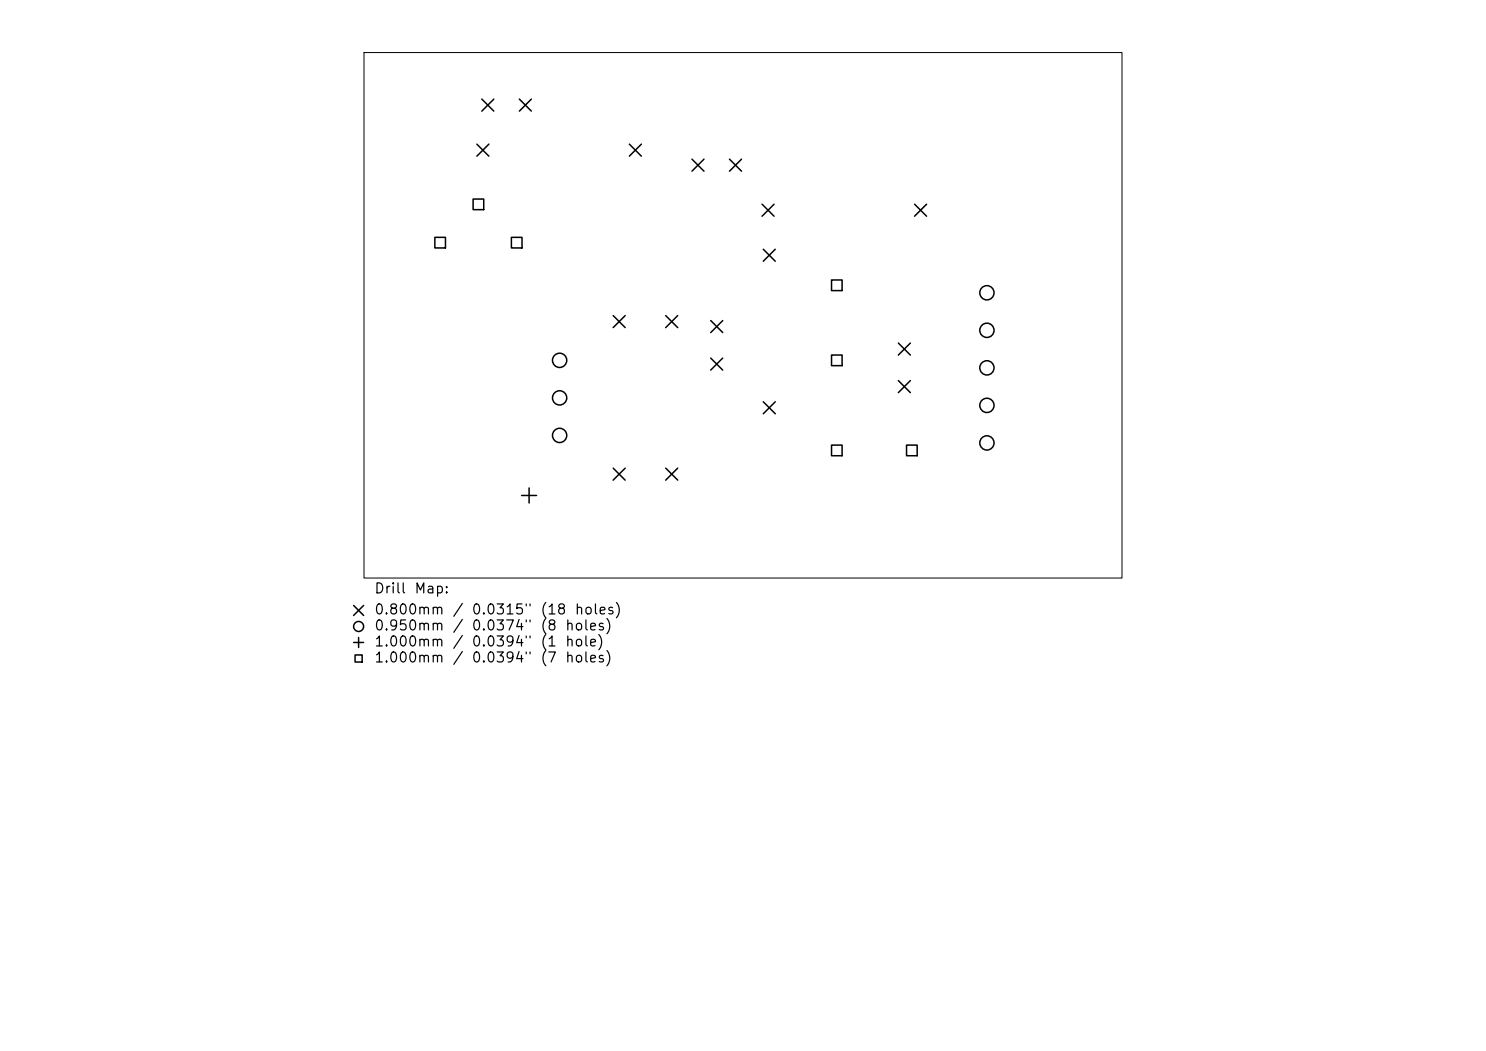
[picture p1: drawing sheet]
<svg xmlns="http://www.w3.org/2000/svg" width="297mm" height="210mm" viewBox="0 0 297 210" stroke-linecap="round" stroke-linejoin="round" font-family="sans-serif">
<defs><g id="words">
<g font-size="2">
<text x="74.7" y="119.1">Drill</text>
<text x="82.7" y="119.1">Map:</text>
<text x="74.7" y="123.3">0.800mm</text>
<text x="90.3" y="123.3">/</text>
<text x="94.1" y="123.3">0.0315&quot;</text>
<text x="107.8" y="123.3">(18</text>
<text x="114.7" y="123.3">holes)</text>
<text x="74.7" y="126.5">0.950mm</text>
<text x="74.7" y="129.7">1.000mm</text>
<text x="90.3" y="126.5">/</text>
<text x="90.3" y="129.7">/</text>
<text x="94.1" y="126.5">0.0374&quot;</text>
<text x="94.1" y="129.7">0.0394&quot;</text>
<text x="107.8" y="126.5">(8</text>
<text x="107.8" y="129.7">(1</text>
<text x="112.8" y="129.7">hole)</text>
<text x="74.7" y="132.9">1.000mm</text>
<text x="90.3" y="132.9">/</text>
<text x="94.1" y="132.9">0.0394&quot;</text>
<text x="107.8" y="132.9">(7</text>
<text x="112.8" y="132.9">holes)</text>
</g>
</g></defs>
<path d="M72.8 10.5h151.5v105h-151.5z" fill="none" stroke="#000" stroke-width=".2"/>
<g fill="none" stroke="#000" stroke-width=".3">
<path d="M96.3 19.8l2.4 2.4M98.7 19.8l-2.4 2.4M103.8 19.8l2.4 2.4M106.2 19.8l-2.4 2.4M94.6 39.8h2.1v2.1h-2.1zM95.3 28.8l2.4 2.4M97.7 28.8l-2.4 2.4M125.8 28.8l2.4 2.4M128.2 28.8l-2.4 2.4M138.3 31.8l2.4 2.4M140.7 31.8l-2.4 2.4M145.8 31.8l2.4 2.4"/>
<path d="M148.2 31.8l-2.4 2.4M86.9 47.4h2.1v2.1h-2.1zM102.2 47.4h2.1v2.1h-2.1zM152.3 40.8l2.4 2.4M152.6 49.8l2.4 2.4M154.7 40.8l-2.4 2.4M155 49.8l-2.4 2.4M166.2 55.9h2.1v2.2h-2.1zM182.8 40.8l2.4 2.4M185.2 40.8l-2.4 2.4M122.6 63.1l2.4 2.4M125 63.1l-2.4 2.4"/>
<path d="M133.1 63.1l2.4 2.4M135.5 63.1l-2.4 2.4M142.1 64.1l2.4 2.4M142.1 71.6l2.4 2.4M144.5 64.1l-2.4 2.4M144.5 71.6l-2.4 2.4M166.2 70.9h2.1v2.2h-2.1zM179.6 68.6l2.4 2.4M179.6 76.1l2.4 2.4M182 68.6l-2.4 2.4M182 76.1l-2.4 2.4M104.3 99h3"/>
<path d="M105.8 97.5v3M122.6 93.5l2.4 2.4M125 93.5l-2.4 2.4M133.1 93.5l2.4 2.4M135.5 93.5l-2.4 2.4M152.6 80.3l2.4 2.4M155 80.3l-2.4 2.4M166.2 88.9h2.1v2.2h-2.1zM181.2 88.9h2.1v2.2h-2.1zM70.7 121l2 2M70.7 128.4h2M71 130.9h1.4v1.4h-1.4z"/>
<path d="M71.7 127.4v2M72.7 121l-2 2"/>
<circle cx="197.3" cy="58.5" r="1.42"/>
<circle cx="111.8" cy="72" r="1.42"/>
<circle cx="111.8" cy="79.5" r="1.42"/>
<circle cx="197.3" cy="66" r="1.42"/>
<circle cx="197.3" cy="73.5" r="1.42"/>
<circle cx="111.8" cy="87" r="1.42"/>
<circle cx="197.3" cy="81" r="1.42"/>
<circle cx="197.3" cy="88.5" r="1.42"/>
<circle cx="71.7" cy="125.2" r="1"/>
</g>
<use href="#words"/>
</svg>
